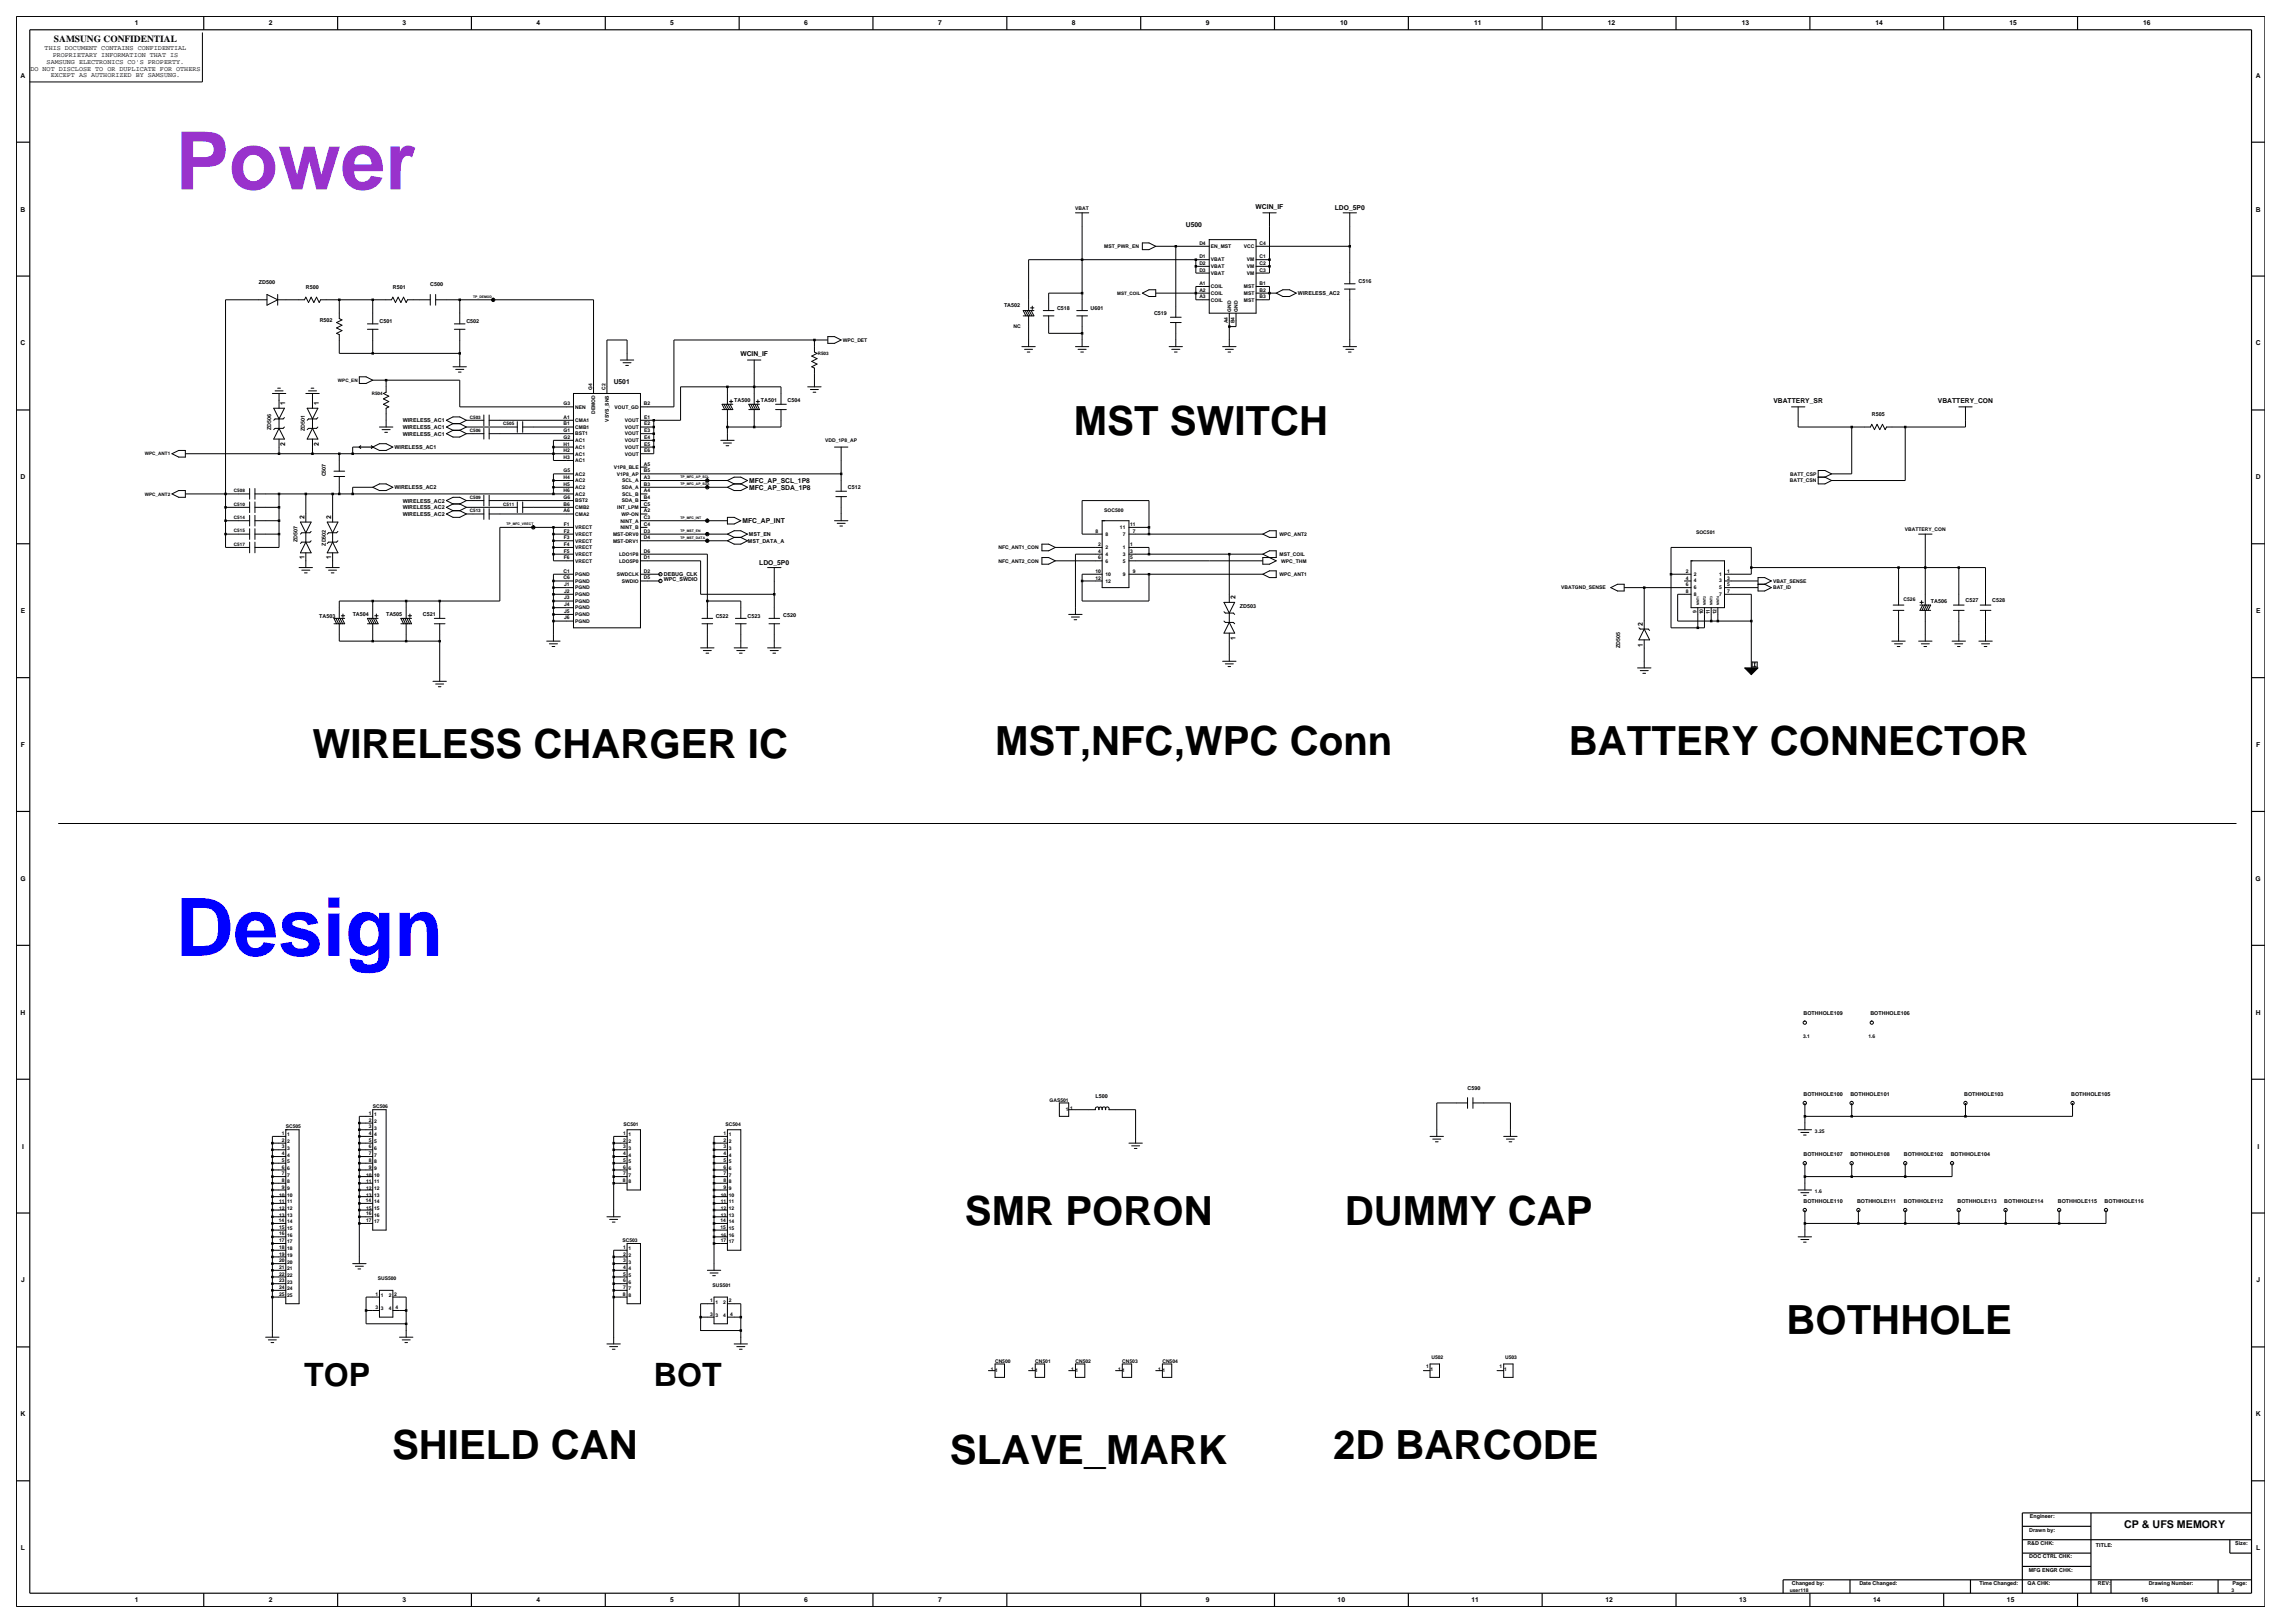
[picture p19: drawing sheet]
<svg xmlns="http://www.w3.org/2000/svg" width="420mm" height="297mm" viewBox="0 0 420 297" stroke-linecap="round" stroke-linejoin="round" font-family="sans-serif">
<defs><g id="words">
<text font-size="14.7" fill="#9932cc" x="32.1" y="34.7">Power</text>
<text font-size="14.7" fill="#00f" x="32.1" y="174.9">Design</text>
<g font-size="7.4">
<text x="196.5" y="79.7">MST SWITCH</text>
<text x="57.2" y="138.8">WIRELESS CHARGER IC</text>
<text x="182.1" y="138.1">MST,NFC,WPC Conn</text>
<text x="287.1" y="138.1">BATTERY CONNECTOR</text>
<text x="176.6" y="224.2">SMR PORON</text>
<text x="246.1" y="224.2">DUMMY CAP</text>
<text x="326.9" y="244.1">BOTHHOLE</text>
<text x="71.8" y="266.9">SHIELD CAN</text>
<text x="173.8" y="268">SLAVE_MARK</text>
<text x="244" y="267">2D BARCODE</text>
</g>
<g font-size="5.9">
<text x="55.7" y="253.6">TOP</text>
<text x="119.6" y="253.6">BOT</text>
</g>
<text font-size="2" x="388.7" y="279.6">CP &amp; UFS MEMORY</text>
<text font-size="1.7" x="9.9" y="7.7">SAMSUNG CONFIDENTIAL</text>
<g font-size="1.2">
<text x="24.7" y="4.7">1</text>
<text x="49.2" y="4.7">2</text>
<text x="73.7" y="4.7">3</text>
<text x="98.2" y="4.7">4</text>
<text x="122.7" y="4.7">5</text>
<text x="147.2" y="4.7">6</text>
<text x="171.7" y="4.7">7</text>
<text x="196.2" y="4.7">8</text>
<text x="220.7" y="4.7">9</text>
<text x="245.3" y="4.7">10</text>
<text x="269.8" y="4.7">11</text>
<text x="294.3" y="4.7">12</text>
<text x="318.7" y="4.7">13</text>
<text x="343.2" y="4.7">14</text>
<text x="367.7" y="4.7">15</text>
<text x="392.2" y="4.7">16</text>
<text x="8.2" y="9.2">THIS DOCUMENT CONTAINS CONFIDENTIAL</text>
<text x="8.5" y="11.7">SAMSUNG ELECTRONICS CO'S PROPERTY.</text>
<text x="9.6" y="10.5">PROPRIETARY INFORMATION THAT IS</text>
<text x="3.8" y="14.2">A</text>
<text x="5.6" y="12.9">DO NOT DISCLOSE TO OR DUPLICATE FOR OTHERS</text>
<text x="9.3" y="14.1">EXCEPT AS AUTHORIZED BY SAMSUNG.</text>
<text x="412.8" y="14.2">A</text>
<text x="3.8" y="38.7">B</text>
<text x="217" y="41.5">U500</text>
<text x="229.8" y="38.2">WCIN_IF</text>
<text x="244.3" y="38.5">LDO_5P0</text>
<text x="412.8" y="38.7">B</text>
<text x="3.8" y="63.2">C</text>
<text x="135.5" y="65.1">WCIN_IF</text>
<text x="412.8" y="63.2">C</text>
<text x="112.3" y="70.3">U501</text>
<text x="52.2" y="74.2" transform="rotate(-90 52.2 74.2)">1</text>
<text x="58.3" y="74.2" transform="rotate(-90 58.3 74.2)">1</text>
<text x="324.5" y="73.7">VBATTERY_SR</text>
<text x="354.7" y="73.7">VBATTERY_CON</text>
<text x="52.2" y="81.6" transform="rotate(-90 52.2 81.6)">2</text>
<text x="58.3" y="81.6" transform="rotate(-90 58.3 81.6)">2</text>
<text x="3.8" y="87.7">D</text>
<text x="137.1" y="89.6">MFC_AP_SDA_1P8</text>
<text x="137.1" y="88.4">MFC_AP_SCL_1P8</text>
<text x="412.8" y="87.7">D</text>
<text x="55.7" y="95" transform="rotate(-90 55.7 95)">2</text>
<text x="60.6" y="95" transform="rotate(-90 60.6 95)">2</text>
<text x="135.9" y="95.7">MFC_AP_INT</text>
<text x="55.7" y="102.4" transform="rotate(-90 55.7 102.4)">1</text>
<text x="60.6" y="102.4" transform="rotate(-90 60.6 102.4)">1</text>
<text x="138.9" y="103.4">LDO_5P0</text>
<text x="3.8" y="112.2">E</text>
<text x="226.1" y="109.7" transform="rotate(-90 226.1 109.7)">2</text>
<text x="412.9" y="112.2">E</text>
<text x="226.1" y="117.1" transform="rotate(-90 226.1 117.1)">1</text>
<text x="300.7" y="118.3" transform="rotate(-90 300.7 118.3)">1</text>
<text x="300.7" y="114.6" transform="rotate(-90 300.7 114.6)">2</text>
<text x="3.8" y="136.7">F</text>
<text x="412.9" y="136.7">F</text>
<text x="3.7" y="161.2">G</text>
<text x="412.8" y="161.2">G</text>
<text x="3.8" y="185.7">H</text>
<text x="412.8" y="185.7">H</text>
<text x="4" y="210.2">I</text>
<text x="413.1" y="210.2">I</text>
<text x="3.9" y="234.7">J</text>
<text x="412.9" y="234.7">J</text>
<text x="3.8" y="259.2">K</text>
<text x="412.8" y="259.2">K</text>
<text x="3.8" y="283.7">L</text>
<text x="412.9" y="283.7">L</text>
<text x="24.7" y="293.2">1</text>
<text x="49.2" y="293.2">2</text>
<text x="73.7" y="293.2">3</text>
<text x="98.2" y="293.2">4</text>
<text x="122.7" y="293.2">5</text>
<text x="147.2" y="293.2">6</text>
<text x="171.7" y="293.2">7</text>
<text x="220.7" y="293.2">9</text>
<text x="244.8" y="293.2">10</text>
<text x="269.3" y="293.2">11</text>
<text x="293.8" y="293.2">12</text>
<text x="318.3" y="293.2">13</text>
<text x="342.8" y="293.2">14</text>
<text x="367.3" y="293.2">15</text>
<text x="391.8" y="293.2">16</text>
</g>
<g font-size="1">
<text x="47.4" y="51.9">ZD500</text>
<text x="56" y="52.9">R500</text>
<text x="71.9" y="52.9">R501</text>
<text x="78.7" y="52.4">C500</text>
<text x="237.5" y="54">WIRELESS_AC2</text>
<text x="248.6" y="51.8">C516</text>
<text x="58.5" y="58.9">R502</text>
<text x="69.4" y="59.1">C501</text>
<text x="85.4" y="59.1">C502</text>
<text x="183.7" y="56.2">TA502</text>
<text x="193.4" y="56.7">C518</text>
<text x="199.6" y="56.7">U601</text>
<text x="211.2" y="57.6">C519</text>
<text x="73.7" y="77.3">WIRELESS_AC1</text>
<text x="134.4" y="73.5">TA500</text>
<text x="139.2" y="73.5">TA501</text>
<text x="144.1" y="73.5">C504</text>
<text x="342.5" y="76.2">R505</text>
<text x="49.6" y="78.7" transform="rotate(-90 49.6 78.7)">ZD506</text>
<text x="55.8" y="79" transform="rotate(-90 55.8 79)">ZD501</text>
<text x="72.2" y="82.2">WIRELESS_AC1</text>
<text x="73.7" y="78.5">WIRELESS_AC1</text>
<text x="73.7" y="79.7">WIRELESS_AC1</text>
<text x="59.6" y="87.2" transform="rotate(-90 59.6 87.2)">C507</text>
<text x="72.2" y="89.5">WIRELESS_AC2</text>
<text x="155.2" y="89.5">C512</text>
<text x="73.7" y="94.4">WIRELESS_AC2</text>
<text x="73.7" y="93.2">WIRELESS_AC2</text>
<text x="73.7" y="92">WIRELESS_AC2</text>
<text x="54.4" y="99.3" transform="rotate(-90 54.4 99.3)">ZD507</text>
<text x="59.6" y="99.9" transform="rotate(-90 59.6 99.9)">ZD502</text>
<text x="136.9" y="99.3">MST_DATA_A</text>
<text x="137.1" y="98.1">MST_EN</text>
<text x="121.5" y="106.4">WPC_SWDIO</text>
<text x="121.5" y="105.4">DEBUG_CLK</text>
<text x="58.4" y="113">TA503</text>
<text x="64.5" y="112.7">TA504</text>
<text x="70.7" y="112.7">TA505</text>
<text x="77.4" y="112.7">C521</text>
<text x="131" y="113">C522</text>
<text x="136.8" y="113">C523</text>
<text x="143.3" y="112.8">C520</text>
<text x="226.9" y="111.2">ZD503</text>
<text x="353.4" y="110.3">TA506</text>
<text x="359.7" y="110.1">C527</text>
<text x="364.6" y="110.1">C528</text>
<text x="296.5" y="118.6" transform="rotate(-90 296.5 118.6)">ZD505</text>
<text x="330.1" y="185.8">BOTHHOLE109</text>
<text x="342.3" y="185.8">BOTHHOLE106</text>
<text x="200.5" y="200.9">L500</text>
<text x="268.6" y="199.4">C590</text>
<text x="330.1" y="200.5">BOTHHOLE100</text>
<text x="338.6" y="200.5">BOTHHOLE101</text>
<text x="359.4" y="200.5">BOTHHOLE103</text>
<text x="379" y="200.5">BOTHHOLE105</text>
<text x="330.1" y="211.5">BOTHHOLE107</text>
<text x="338.6" y="211.5">BOTHHOLE108</text>
<text x="348.4" y="211.5">BOTHHOLE102</text>
<text x="357" y="211.5">BOTHHOLE104</text>
<text x="330.1" y="220.1">BOTHHOLE110</text>
<text x="339.8" y="220.1">BOTHHOLE111</text>
<text x="348.4" y="220.1">BOTHHOLE112</text>
<text x="358.2" y="220.1">BOTHHOLE113</text>
<text x="366.8" y="220.1">BOTHHOLE114</text>
<text x="376.6" y="220.1">BOTHHOLE115</text>
<text x="385.2" y="220.1">BOTHHOLE116</text>
<text x="371.4" y="280.2">Drawn by:</text>
<text x="371.5" y="277.8">Engineer:</text>
<text x="371" y="282.7">R&amp;D CHK:</text>
<text x="371.3" y="287.6">MFG ENGR CHK:</text>
<text x="371.4" y="285.2">DOC CTRL CHK:</text>
<text x="383.6" y="283">TITLE:</text>
<text x="409.1" y="282.7">Size:</text>
<text x="327.9" y="290.1">Changed by:</text>
<text x="340.3" y="290.1">Date Changed:</text>
<text x="362.2" y="290.1">Time Changed:</text>
<text x="371.1" y="290.1">QA CHK:</text>
<text x="383.9" y="290.1">REV:</text>
<text x="393.2" y="290.1">Drawing Number:</text>
<text x="408.6" y="290.1">Page:</text>
</g>
<g font-size=".9">
<text x="196.8" y="38.4">VBAT</text>
<text x="202.1" y="45.4">MST_PWR_EN</text>
<text x="219.5" y="44.8">D4</text>
<text x="219.5" y="47.2">D1</text>
<text x="221.6" y="45.4">EN_MST</text>
<text x="221.6" y="47.8">VBAT</text>
<text x="227.6" y="45.4">VCC</text>
<text x="228.2" y="47.8">VM</text>
<text x="230.5" y="47.2">C1</text>
<text x="230.5" y="44.8">C4</text>
<text x="219.5" y="48.5">D2</text>
<text x="219.5" y="49.7">D3</text>
<text x="219.5" y="52.1">A1</text>
<text x="219.5" y="53.4">A2</text>
<text x="221.6" y="49.1">VBAT</text>
<text x="221.6" y="50.3">VBAT</text>
<text x="221.6" y="52.8">COIL</text>
<text x="221.6" y="54">COIL</text>
<text x="227.6" y="54">MST</text>
<text x="227.6" y="52.8">MST</text>
<text x="228.2" y="49.1">VM</text>
<text x="228.2" y="50.3">VM</text>
<text x="230.5" y="53.4">B2</text>
<text x="230.5" y="48.5">C2</text>
<text x="230.5" y="49.7">C3</text>
<text x="230.5" y="52.1">B1</text>
<text x="219.5" y="54.6">A3</text>
<text x="221.6" y="55.2">COIL</text>
<text x="224.7" y="59.1" transform="rotate(-90 224.7 59.1)">A4</text>
<text x="225.3" y="57" transform="rotate(-90 225.3 57)">GND</text>
<text x="225.9" y="59.1" transform="rotate(-90 225.9 59.1)">B4</text>
<text x="226.5" y="57" transform="rotate(-90 226.5 57)">GND</text>
<text x="227.6" y="55.2">MST</text>
<text x="230.5" y="54.6">B3</text>
<text x="154.3" y="62.5">WPC_DET</text>
<text x="185.5" y="60.1">NC</text>
<text x="108.3" y="71.4" transform="rotate(-90 108.3 71.4)">G4</text>
<text x="110.8" y="71.4" transform="rotate(-90 110.8 71.4)">C2</text>
<text x="103.1" y="74.2">G3</text>
<text x="103.1" y="77.9">B1</text>
<text x="103.1" y="76.6">A1</text>
<text x="105.3" y="74.8">NEN</text>
<text x="105.3" y="77.2">CMA1</text>
<text x="108.9" y="75.7" transform="rotate(-90 108.9 75.7)">DEMOD</text>
<text x="111.4" y="77.2" transform="rotate(-90 111.4 77.2)">VSYS_SNS</text>
<text x="112.5" y="74.8">VOUT_GD</text>
<text x="114.3" y="77.2">VOUT</text>
<text x="117.8" y="74.2">B2</text>
<text x="117.9" y="76.6">E1</text>
<text x="117.9" y="77.9">E2</text>
<text x="103.1" y="79.1">G1</text>
<text x="103.1" y="80.3">G2</text>
<text x="103.1" y="81.5">H1</text>
<text x="103.1" y="82.8">H2</text>
<text x="103.1" y="84">H3</text>
<text x="105.3" y="82.1">AC1</text>
<text x="105.3" y="83.4">AC1</text>
<text x="105.3" y="79.7">BST1</text>
<text x="105.3" y="80.9">AC1</text>
<text x="105.3" y="78.5">CMB1</text>
<text x="114.3" y="79.7">VOUT</text>
<text x="114.3" y="80.9">VOUT</text>
<text x="114.3" y="82.1">VOUT</text>
<text x="114.3" y="83.4">VOUT</text>
<text x="114.3" y="78.5">VOUT</text>
<text x="117.9" y="79.1">E3</text>
<text x="117.9" y="80.3">E4</text>
<text x="117.9" y="81.5">E5</text>
<text x="117.9" y="82.8">E6</text>
<text x="151" y="80.9">VDD_1P8_AP</text>
<text x="103.1" y="86.4">G5</text>
<text x="103.1" y="87.6">H4</text>
<text x="103.1" y="88.9">H5</text>
<text x="105.3" y="84.6">AC1</text>
<text x="105.3" y="88.3">AC2</text>
<text x="105.3" y="89.5">AC2</text>
<text x="105.3" y="87">AC2</text>
<text x="112.3" y="85.8">V1P8_BLE</text>
<text x="112.9" y="87">V1P8_AP</text>
<text x="113.8" y="89.5">SDA_A</text>
<text x="113.9" y="88.3">SCL_A</text>
<text x="117.8" y="86.4">B5</text>
<text x="117.8" y="87.6">A3</text>
<text x="117.8" y="85.2">A5</text>
<text x="117.8" y="88.9">B3</text>
<text x="327.5" y="88.3">BATT_CSN</text>
<text x="327.6" y="87">BATT_CSP</text>
<text x="103.1" y="91.3">G6</text>
<text x="103.1" y="90.1">H6</text>
<text x="103.1" y="92.5">B6</text>
<text x="103.1" y="93.8">A6</text>
<text x="105.3" y="90.7">AC2</text>
<text x="105.3" y="91.9">BST2</text>
<text x="105.3" y="93.2">CMB2</text>
<text x="105.3" y="94.4">CMA2</text>
<text x="113" y="93.2">INT_LPM</text>
<text x="113.6" y="95.6">NlNT_A</text>
<text x="113.7" y="94.4">WP-ON</text>
<text x="113.8" y="91.9">SDA_B</text>
<text x="113.9" y="90.7">SCL_B</text>
<text x="117.8" y="95">C3</text>
<text x="117.8" y="92.5">C5</text>
<text x="117.8" y="90.1">A4</text>
<text x="117.8" y="91.3">B4</text>
<text x="117.8" y="93.8">A2</text>
<text x="202.1" y="93.7">SOC500</text>
<text x="103.2" y="101.1">F5</text>
<text x="103.2" y="96.2">F1</text>
<text x="103.2" y="97.4">F2</text>
<text x="103.2" y="98.7">F3</text>
<text x="103.2" y="99.9">F4</text>
<text x="105.3" y="101.7">VRECT</text>
<text x="105.3" y="96.8">VRECT</text>
<text x="105.3" y="98.1">VRECT</text>
<text x="105.3" y="99.3">VRECT</text>
<text x="105.3" y="100.5">VRECT</text>
<text x="112.2" y="98.1">MST-DRV0</text>
<text x="112.2" y="99.3">MST-DRV1</text>
<text x="113.3" y="101.7">LDO1P8</text>
<text x="113.6" y="96.8">NlNT_B</text>
<text x="117.8" y="97.4">D3</text>
<text x="117.8" y="98.7">D4</text>
<text x="117.8" y="101.1">D6</text>
<text x="117.8" y="96.2">C4</text>
<text x="182.7" y="100.5">NFC_ANT1_CON</text>
<text x="200.5" y="97.5">8</text>
<text x="201" y="99.9">2</text>
<text x="201" y="101.2">4</text>
<text x="202.3" y="98">8</text>
<text x="202.3" y="100.5">2</text>
<text x="202.3" y="101.7">4</text>
<text x="205" y="96.8">11</text>
<text x="205.5" y="98">7</text>
<text x="205.5" y="100.5">1</text>
<text x="205.5" y="101.7">3</text>
<text x="206.8" y="96.3">11</text>
<text x="206.8" y="99.9">1</text>
<text x="206.8" y="101.2">3</text>
<text x="207.3" y="97.5">7</text>
<text x="234.2" y="101.7">MST_COIL</text>
<text x="234.2" y="98.1">WPC_ANT2</text>
<text x="310.4" y="97.7">SOC501</text>
<text x="348.6" y="97.1">VBATTERY_CON</text>
<text x="103.1" y="104.8">C1</text>
<text x="103.1" y="106">C6</text>
<text x="103.2" y="102.4">F6</text>
<text x="103.2" y="107.2">J1</text>
<text x="105.3" y="107.9">PGND</text>
<text x="105.3" y="103">VRECT</text>
<text x="105.3" y="105.4">PGND</text>
<text x="105.3" y="106.6">PGND</text>
<text x="112.9" y="105.4">SWDCLK</text>
<text x="113.3" y="103">LDO5P0</text>
<text x="113.8" y="106.6">SWDIO</text>
<text x="117.8" y="102.4">D1</text>
<text x="117.8" y="104.8">D2</text>
<text x="117.8" y="106">D5</text>
<text x="182.7" y="103">NFC_ANT2_CON</text>
<text x="200.5" y="104.8">10</text>
<text x="200.5" y="106.1">12</text>
<text x="201" y="102.4">6</text>
<text x="202.3" y="102.9">6</text>
<text x="202.3" y="105.4">10</text>
<text x="202.3" y="106.6">12</text>
<text x="205.5" y="105.4">9</text>
<text x="205.5" y="102.9">5</text>
<text x="206.8" y="102.4">5</text>
<text x="207.3" y="104.8">9</text>
<text x="234.2" y="105.4">WPC_ANT1</text>
<text x="234.5" y="103">WPC_THM</text>
<text x="285.7" y="107.9">VBATGND_SENSE</text>
<text x="308.5" y="104.8">2</text>
<text x="308.5" y="106.1">4</text>
<text x="308.5" y="107.3">6</text>
<text x="310" y="105.3">2</text>
<text x="310" y="106.5">4</text>
<text x="310" y="107.8">6</text>
<text x="314.6" y="106.5">3</text>
<text x="314.6" y="107.8">5</text>
<text x="314.6" y="105.3">1</text>
<text x="316.1" y="106.1">3</text>
<text x="316.1" y="107.3">5</text>
<text x="316.1" y="104.8">1</text>
<text x="324.5" y="106.6">VBAT_SENSE</text>
<text x="324.5" y="107.9">BAT_ID</text>
<text x="103.2" y="109.7">J3</text>
<text x="103.2" y="110.9">J4</text>
<text x="103.2" y="112.1">J5</text>
<text x="103.2" y="113.4">J6</text>
<text x="103.2" y="108.5">J2</text>
<text x="105.3" y="110.3">PGND</text>
<text x="105.3" y="111.5">PGND</text>
<text x="105.3" y="112.8">PGND</text>
<text x="105.3" y="114">PGND</text>
<text x="105.3" y="109.1">PGND</text>
<text x="308.5" y="108.5">8</text>
<text x="310" y="109">8</text>
<text x="310.5" y="112.2" transform="rotate(-90 310.5 112.2)">9</text>
<text x="311.7" y="112.4" transform="rotate(-90 311.7 112.4)">10</text>
<text x="312.9" y="112.4" transform="rotate(-90 312.9 112.4)">11</text>
<text x="314.1" y="112.4" transform="rotate(-90 314.1 112.4)">12</text>
<text x="314.6" y="109">7</text>
<text x="316.1" y="108.5">7</text>
<text x="348.4" y="110">C526</text>
<text x="330" y="189.9">3.1</text>
<text x="341.9" y="189.9">1.6</text>
<text x="68.2" y="202.8">SC506</text>
<text x="192.1" y="201.6">GAS501</text>
<text x="195.1" y="203.4">1</text>
<text x="195.8" y="203.1">1</text>
<text x="51.6" y="208.9">2</text>
<text x="51.6" y="207.7">1</text>
<text x="52.3" y="206.5">SC505</text>
<text x="52.5" y="209.2">2</text>
<text x="52.5" y="207.9">1</text>
<text x="67.5" y="206.5">3</text>
<text x="67.5" y="207.7">4</text>
<text x="67.5" y="208.9">5</text>
<text x="67.5" y="205.3">2</text>
<text x="67.5" y="204">1</text>
<text x="68.5" y="206.7">3</text>
<text x="68.5" y="207.9">4</text>
<text x="68.5" y="209.2">5</text>
<text x="68.5" y="205.5">2</text>
<text x="68.5" y="204.3">1</text>
<text x="114" y="207.7">1</text>
<text x="114" y="208.9">2</text>
<text x="114.1" y="206.1">SC501</text>
<text x="115" y="207.9">1</text>
<text x="115" y="209.2">2</text>
<text x="132.4" y="208.9">2</text>
<text x="132.4" y="207.7">1</text>
<text x="132.8" y="206.1">SC504</text>
<text x="133.4" y="209.2">2</text>
<text x="133.4" y="207.9">1</text>
<text x="332.1" y="207.3">3.25</text>
<text x="51.6" y="211.4">4</text>
<text x="51.6" y="212.6">5</text>
<text x="51.6" y="213.8">6</text>
<text x="51.6" y="215.1">7</text>
<text x="51.6" y="210.1">3</text>
<text x="52.5" y="211.6">4</text>
<text x="52.5" y="212.8">5</text>
<text x="52.5" y="214.1">6</text>
<text x="52.5" y="215.3">7</text>
<text x="52.5" y="210.4">3</text>
<text x="67" y="215.3">10</text>
<text x="67.5" y="210.1">6</text>
<text x="67.5" y="211.4">7</text>
<text x="67.5" y="212.6">8</text>
<text x="67.5" y="213.8">9</text>
<text x="68.5" y="210.4">6</text>
<text x="68.5" y="211.6">7</text>
<text x="68.5" y="212.8">8</text>
<text x="68.5" y="214.1">9</text>
<text x="68.5" y="215.3">10</text>
<text x="114" y="215.1">7</text>
<text x="114" y="210.1">3</text>
<text x="114" y="211.4">4</text>
<text x="114" y="212.6">5</text>
<text x="114" y="213.8">6</text>
<text x="115" y="215.3">7</text>
<text x="115" y="210.4">3</text>
<text x="115" y="211.6">4</text>
<text x="115" y="212.8">5</text>
<text x="115" y="214.1">6</text>
<text x="132.4" y="213.8">6</text>
<text x="132.4" y="215.1">7</text>
<text x="132.4" y="210.1">3</text>
<text x="132.4" y="211.4">4</text>
<text x="132.4" y="212.6">5</text>
<text x="133.4" y="215.3">7</text>
<text x="133.4" y="210.4">3</text>
<text x="133.4" y="211.6">4</text>
<text x="133.4" y="212.8">5</text>
<text x="133.4" y="214.1">6</text>
<text x="51.1" y="220.2">11</text>
<text x="51.1" y="221.4">12</text>
<text x="51.1" y="219">10</text>
<text x="51.6" y="216.3">8</text>
<text x="51.6" y="217.5">9</text>
<text x="52.5" y="216.5">8</text>
<text x="52.5" y="217.8">9</text>
<text x="52.5" y="220.2">11</text>
<text x="52.5" y="221.4">12</text>
<text x="52.5" y="219">10</text>
<text x="66.9" y="220">14</text>
<text x="67" y="217.8">12</text>
<text x="67" y="219">13</text>
<text x="67" y="221.4">15</text>
<text x="67" y="216.5">11</text>
<text x="68.5" y="217.8">12</text>
<text x="68.5" y="219">13</text>
<text x="68.5" y="220.2">14</text>
<text x="68.5" y="221.4">15</text>
<text x="68.5" y="216.5">11</text>
<text x="114" y="216.3">8</text>
<text x="115" y="216.5">8</text>
<text x="131.9" y="219">10</text>
<text x="131.9" y="220.2">11</text>
<text x="131.9" y="221.4">12</text>
<text x="132.4" y="216.3">8</text>
<text x="132.4" y="217.5">9</text>
<text x="133.4" y="216.5">8</text>
<text x="133.4" y="217.8">9</text>
<text x="133.4" y="219">10</text>
<text x="133.4" y="220.2">11</text>
<text x="133.4" y="221.4">12</text>
<text x="332.1" y="218.4">1.6</text>
<text x="51" y="223.6">14</text>
<text x="51.1" y="222.7">13</text>
<text x="51.1" y="224.9">15</text>
<text x="51.1" y="226.1">16</text>
<text x="51.1" y="227.3">17</text>
<text x="52.5" y="222.7">13</text>
<text x="52.5" y="223.9">14</text>
<text x="52.5" y="225.1">15</text>
<text x="52.5" y="226.3">16</text>
<text x="52.5" y="227.5">17</text>
<text x="67" y="222.4">16</text>
<text x="67" y="223.6">17</text>
<text x="68.5" y="222.7">16</text>
<text x="68.5" y="223.9">17</text>
<text x="113.9" y="227.3">SC503</text>
<text x="131.9" y="224.9">15</text>
<text x="131.9" y="223.6">14</text>
<text x="131.9" y="226.3">16</text>
<text x="131.9" y="227.3">17</text>
<text x="131.9" y="222.7">13</text>
<text x="133.4" y="225.1">15</text>
<text x="133.4" y="226.3">16</text>
<text x="133.4" y="227.5">17</text>
<text x="133.4" y="222.7">13</text>
<text x="133.4" y="223.9">14</text>
<text x="51.1" y="231">20</text>
<text x="51.1" y="232.2">21</text>
<text x="51.1" y="233.4">22</text>
<text x="51.1" y="228.5">18</text>
<text x="51.1" y="229.7">19</text>
<text x="52.5" y="231.2">20</text>
<text x="52.5" y="232.4">21</text>
<text x="52.5" y="233.7">22</text>
<text x="52.5" y="228.8">18</text>
<text x="52.5" y="230">19</text>
<text x="114" y="228.5">1</text>
<text x="114" y="229.7">2</text>
<text x="114" y="231">3</text>
<text x="114" y="232.2">4</text>
<text x="114" y="233.4">5</text>
<text x="115" y="228.8">1</text>
<text x="115" y="230">2</text>
<text x="115" y="231.2">3</text>
<text x="115" y="232.4">4</text>
<text x="115" y="233.7">5</text>
<text x="51.1" y="234.7">23</text>
<text x="51.1" y="235.9">24</text>
<text x="51.1" y="237.1">25</text>
<text x="52.5" y="234.9">23</text>
<text x="52.5" y="236.1">24</text>
<text x="52.5" y="237.3">25</text>
<text x="68.7" y="239.6">3</text>
<text x="68.7" y="237.1">1</text>
<text x="69.1" y="234.3">SUS500</text>
<text x="69.7" y="239.8">3</text>
<text x="69.7" y="237.3">1</text>
<text x="71.1" y="237.3">2</text>
<text x="71.1" y="239.8">4</text>
<text x="72.1" y="237.1">2</text>
<text x="72.4" y="239.6">4</text>
<text x="114" y="237.1">8</text>
<text x="114" y="235.9">7</text>
<text x="114" y="234.7">6</text>
<text x="115" y="236.1">7</text>
<text x="115" y="237.3">8</text>
<text x="115" y="234.9">6</text>
<text x="129.9" y="238.3">1</text>
<text x="130.4" y="235.5">SUS501</text>
<text x="130.9" y="238.6">1</text>
<text x="132.4" y="238.6">2</text>
<text x="133.4" y="238.3">2</text>
<text x="129.9" y="240.8">3</text>
<text x="130.9" y="241">3</text>
<text x="132.4" y="241">4</text>
<text x="133.6" y="240.8">4</text>
<text x="181.3" y="250.8">1</text>
<text x="182.1" y="249.3">CN500</text>
<text x="182.1" y="251.1">1</text>
<text x="188.7" y="250.8">1</text>
<text x="189.5" y="249.3">CN501</text>
<text x="189.5" y="251.1">1</text>
<text x="196.1" y="250.8">1</text>
<text x="196.8" y="249.3">CN502</text>
<text x="196.8" y="251.1">1</text>
<text x="204.6" y="250.8">1</text>
<text x="205.4" y="251.1">1</text>
<text x="205.4" y="249.3">CN503</text>
<text x="212" y="250.8">1</text>
<text x="212.7" y="251.1">1</text>
<text x="212.7" y="249.3">CN504</text>
<text x="261" y="250.2">1</text>
<text x="261.8" y="250.9">1</text>
<text x="262" y="248.7">U502</text>
<text x="274.4" y="250.2">1</text>
<text x="275.3" y="250.9">1</text>
<text x="275.4" y="248.7">U503</text>
<text x="327.5" y="291.2">user118</text>
<text x="408.4" y="291.2">3</text>
</g>
<g font-size=".8">
<text x="204.5" y="53.9">MST_COIL</text>
<text x="149.6" y="65">R503</text>
<text x="61.8" y="69.9">WPC_EN</text>
<text x="68" y="72.3">R504</text>
<text x="86" y="76.6">C503</text>
<text x="92.1" y="77.8">C505</text>
<text x="26.5" y="83.3">WPC_ANT1</text>
<text x="86" y="79">C506</text>
<text x="26.5" y="90.7">WPC_ANT2</text>
<text x="42.8" y="92.5">C510</text>
<text x="42.8" y="90.1">C508</text>
<text x="42.8" y="95">C514</text>
<text x="86" y="93.7">C513</text>
<text x="86" y="91.3">C509</text>
<text x="92.1" y="92.5">C511</text>
<text x="42.8" y="97.4">C515</text>
<text x="42.8" y="99.9">C517</text>
</g>
<g font-size=".6">
<text x="86.6" y="54.5">TP_DEMOD</text>
<text x="124.5" y="88.8">TP_MFC_AP_SDA</text>
<text x="124.5" y="87.5">TP_MFC_AP_SCL</text>
<text x="124.5" y="94.9">TP_MFC_INT</text>
<text x="92.7" y="96.1">TP_MFC_VRECT</text>
<text x="124.5" y="98.6">TP_MST_DATA</text>
<text x="124.5" y="97.3">TP_MST_EN</text>
<text x="311" y="110.7" transform="rotate(-90 311 110.7)">MNT1</text>
<text x="312.2" y="110.7" transform="rotate(-90 312.2 110.7)">MNT2</text>
<text x="313.4" y="110.7" transform="rotate(-90 313.4 110.7)">MNT3</text>
<text x="314.6" y="110.7" transform="rotate(-90 314.6 110.7)">MNT4</text>
</g>
</g></defs>
<!-- layer: MFD Layer /idea/tmp/Extended-Print.dohem.park.sheet5.1.mfd -->
<g fill="none" stroke="#000" stroke-width=".18">
<path d="M37 5.9v9.1h-31.5M196.8 38.9h2.4M198 38.9v17.9M231.1 38.9h2.5M232.3 38.9v11.1h-2.4M245.8 38.9h2.4M247 38.9v13M48.9 54.9h-7.6v45.3h4.4M48.9 53.9l1.9 1-1.9 .9zM50.8 54.9h4.9l.3-.5 .5 1 .4-1 .5 1 .5-1 .5 1 .3-.5h12.9l.3-.5 .5 1 .5-1 .5 1 .5-1 .4 1 .3-.5h4.1M50.8 53.9v1.9M62.1 54.9v3.4l.5 .2-1 .5 1 .5-1 .5 1 .5-1 .5 .5 .2v3.5h22"/>
<path d="M67.2 59.3h2M68.2 54.9v4.4M78.7 53.9v1.9M79.7 54.9h28.9v17.1M79.7 53.9v1.9M83.1 59.3h2M84.1 54.9v4.4M187.6 56.8l.5 1M188 56.8l.5 1M188.2 57.8v5.6M188.3 56.8l.5 1M188.6 56.3h.6"/>
<path d="M188.7 56.8l.5 1h-1.9M188.9 56v.6M189.2 56.8h-1.9l.4 1M190.9 57.8h2M190.9 56.8h2M191.9 57.8v3.2h6.1M197 57.8h2M197 56.8h2M198 57.8v5.6M198 53.6h-6.1v3.2M209.1 53.6l1.2-.6h1.2v1.3h-1.2zM209.1 44.4h1.2l1.2 .7-1.2 .6h-1.2z"/>
<path d="M211.5 53.6h9.8M211.5 45.1h9.8M214.2 59h2M214.2 58h2M215.2 45.1v12.9M215.2 59v4.4M218.8 48.7h2.5M218.8 47.5v2.5h2.5M221.3 52.4h-2.5v2.5h2.5M221.3 47.5h-33.1v9.3M221.3 43.9h8.6v13.4h-8.6zM225 57.3v6.1"/>
<path d="M226.2 57.3v2.5h-1.2M229.9 52.4h2.4v2.5h-2.4M229.9 53.6h3.7M229.9 45.1h17.1M229.9 47.5h2.4M229.9 48.7h2.4M233.6 53.6l1.2-.6h1.2l1.2 .6-1.2 .7h-1.2zM246 52.9h2M246 51.9h2M247 52.9v10.5M49.8 72h2.5M50.1 74.7h2l-1 2z"/>
<path d="M50.3 71.5h1.5M50.8 71h.5M51.1 78.4l1 1.9h-2zM51.1 72v2.7M51.1 76.7v1.7M52.1 78.1l-.3 .3h-1.5l-.2 .2M52.1 76.4l-.3 .3h-1.5l-.2 .2M56 72h2.4M56.2 74.7h2l-1 2zM56.5 71.5h1.4M56.9 71h.5M57.2 72v2.7"/>
<path d="M57.2 76.7v1.7M57.2 78.4l1 1.9h-2zM58.2 78.1l-.3 .3h-1.4l-.3 .2M58.2 76.4l-.3 .3h-1.4l-.3 .2M65.8 69h1.2l1.2 .6-1.2 .6h-1.2zM67.2 60.3h2M68.2 60.3v4.4M68.2 69.6h15.9v4.9h20.9M69.4 78.1h2.5M69.9 78.6h1.5M70.4 79.1h.5M70.7 69.6v2.2l-.5 .2 1 .5-1 .5 1 .5-1 .5 1 .5-.5 .2v3.4"/>
<path d="M82.9 77.5h1.2M82.9 78.7l-1.2 .7 1.2 .6h1.2l1.3-.6M82.9 78.7h1.2M82.9 67.1h2.5M82.9 77.5l-1.2 .6 1.2 .6M83.1 60.3h2M83.4 67.6h1.5M83.9 68.1h.5M84.1 60.3v6.8M84.1 78.7l1.3 .7M84.1 77.5l1.3 .6M85.4 76.9l-1.3 .6"/>
<path d="M85.4 76.9l-1.3-.6h-1.2l-1.2 .6 1.2 .6M85.4 76.9h3.1M85.4 79.4h3.1M85.4 78.1h9.3M85.4 78.1l-1.3 .6M88.5 75.9v2M88.5 78.4v1.9M89.5 76.9h15.5M89.5 75.9v2M89.5 78.4v1.9M89.5 79.4h15.5M94.7 77.2v1.9"/>
<path d="M95.7 78.1h9.3M95.7 77.2v1.9M105 72h12.2v42.9h-12.2zM113.5 65.9h2.5M114 66.4h1.5M114.5 66.9h.5M114.8 65.9v-3.7h-3.7v9.8M117.2 79.4h2.4M117.2 78.1h2.4M119.6 76.9v6.1h-2.4M132.5 74l.5 .9M132.9 74l.5 .9"/>
<path d="M133.1 70.8v3.2M133.1 74.9v5.7M133.2 74l.5 .9M133.5 73.5h.6M133.6 74l.5 .9h-1.9M133.8 73.2v.6M134.1 74h-1.9l.4 .9M136.8 65.9h2.4M137.4 74l.5 .9M137.8 74l.5 .9M138 65.9v8.1M138 74.9v3.2"/>
<path d="M138.1 74l.5 .9M138.4 73.5h.6M138.5 74l.5 .9h-2M138.7 73.2v.6M139 74h-2l.5 .9M141.9 74.9h2M141.9 74h2M142.9 74v-3.2h-18.4v6.1h-7.3M142.9 74.9v3.2h-9.8M147.8 70.8h2.5M148.3 71.3h1.5M148.8 71.8h.5"/>
<path d="M149 62.2v2.2l.5 .3-.9 .5 .9 .4-.9 .5 .9 .5-.9 .5 .4 .3v3.4M151.5 62.2h-28.2v12.3h-6.1M151.5 61.6h1.2l1.2 .6-1.2 .6h-1.2zM187 63.4h2.5M187.5 63.9h1.5M188 64.4h.5M196.8 63.4h2.4M197.3 63.9h1.5M197.8 64.4h.5M214 63.4h2.4M214.4 63.9h1.5M214.9 64.4h.5"/>
<path d="M223.7 63.4h2.5M224.2 63.9h1.5M224.7 64.4h.5M245.8 63.4h2.4M246.3 63.9h1.5M246.8 64.4h.5M327.9 74.5h2.4M329.1 74.5v3.6h13.2l.2-.5 .5 1 .5-1 .5 1 .5-1 .5 1 .2-.5h14.5v-3.6M338.9 78.1v8.6h-3.7M348.7 78.1v9.8h-13.5M358.5 74.5h2.4M31.5 90.4l1.2-.6h1.2v1.2h-1.2z"/>
<path d="M31.5 83l1.2-.6h1.2v1.2h-1.2zM33.9 83h71.1M33.9 90.4h11.8M41.3 97.7h4.4M41.3 92.8h4.4M41.3 95.3h4.4M45.7 89.4v2M45.7 91.8v2M45.7 94.3v2M45.7 96.7v2M45.7 99.2v2M46.7 97.7h4.4"/>
<path d="M46.7 90.4h58.3M46.7 92.8h4.4M46.7 95.3h4.4M46.7 89.4v2M46.7 91.8v2M46.7 94.3v2M46.7 96.7v2M46.7 99.2v2M51.1 80.3v2.7M51.1 90.4v9.8h-4.4M55 95.5h1.9l-.9 2zM56 90.4v5.1"/>
<path d="M56 97.5v1.7M56 99.2l.9 2h-1.9zM56.9 97.2l-.2 .3h-1.5l-.2 .2M56.9 99l-.2 .2h-1.5l-.2 .2M57.2 80.3v2.7M59.9 95.5h1.9l-.9 2zM60.9 99.2l.9 2h-1.9zM60.9 90.4v5.1M60.9 97.5v1.7M61.1 87.2h2M61.1 86.2h2M61.8 97.2l-.2 .3h-1.5l-.2 .2"/>
<path d="M61.8 99l-.2 .2h-1.5l-.2 .2M62.1 83v3.2M62.1 87.2v3.2M65.8 81.8h-1.3v1.2M68.2 89.2l1.2-.7h1.3l1.2 .7-1.2 .6h-1.3zM68.2 89.2h-3.7v1.2M68.2 81.8l1.2-.6h1.3l1.2 .6-1.2 .6h-1.3zM82.9 93.5h1.2M82.9 92.2l-1.2 .6 1.2 .7M82.9 92.2h1.2M82.9 93.5l-1.2 .6 1.2 .6h1.2l1.3-.6M84.1 92.2l1.3 .6"/>
<path d="M84.1 93.5l1.3 .6M85.4 94.1h3.1M85.4 91.6h3.1M85.4 92.8h9.3M85.4 92.8l-1.3 .7M85.4 91.6l-1.3 .6M85.4 91.6l-1.3-.6h-1.2l-1.2 .6 1.2 .6M88.5 90.6v2M88.5 93.1v1.9M89.5 90.6v2M89.5 93.1v1.9M89.5 94.1h15.5"/>
<path d="M89.5 91.6h15.5M94.7 91.8v2M95.7 92.8h9.3M95.7 91.8v2M101.3 97.7h3.7M101.3 81.8h3.7M101.3 87.9h3.7M101.3 89.2h3.7M101.3 96.5v6.1h3.7M101.3 99h3.7M105 80.6h-3.7v3.7h3.7M105 86.7h-3.7v3.7"/>
<path d="M105 96.5h-13.5v13.5h-29.4v3.2M117.2 97.7h15.9M117.2 81.8h2.4M117.2 94.1h1.2M117.2 80.6h2.4M117.2 86.7h36.7M117.2 87.9h15.9M117.2 89.2h15.9M117.2 90.4h1.2M117.2 91.6h1.2M117.2 92.8h1.2M117.2 99h15.9"/>
<path d="M117.2 95.3h15.9M117.2 96.5h1.2M117.2 85.5h1.2M131.9 80.6h2.5M132.4 81.1h1.5M132.9 81.6h.5M133.1 94.7h1.3l1.2 .6-1.2 .6h-1.3zM133.1 87.9l1.3 .6M133.1 87.9l1.3-.6h1.2l1.2 .6-1.2 .6M133.1 97.7l1.3-.6h1.2l1.2 .6-1.2 .6M133.1 97.7l1.3 .6M134.4 88.5h1.2"/>
<path d="M134.4 88.5l-1.3 .7M134.4 98.3h1.2M134.4 98.3l-1.3 .7M135.6 88.5l1.2 .7-1.2 .6h-1.2l-1.3-.6M135.6 98.3l1.2 .7-1.2 .6h-1.2l-1.3-.6M152.7 81.8h2.5M152.7 95.3h2.5M153 90.9h1.9M153 89.9h1.9M153.2 95.8h1.5M153.7 96.3h.5M153.9 81.8v8.1"/>
<path d="M153.9 90.9v4.4M190.7 99.6h1.2l1.2 .6-1.2 .6h-1.2zM201.7 97.7h-3.7v-6.1h12.3v6.1M201.7 95.3h4.9v12.2h-4.9zM206.6 97.7h24.5M206.6 96.5h3.7M231.1 97.7l1.2-.6h1.3v1.2h-1.3zM332.7 87.3h1.3M334 87.3l1.2 .6M335.2 86.7l-1.2-.6h-1.3v2.4h1.3l1.2-.6M335.2 86.7l-1.2 .6M351.1 97.7h2.5"/>
<path d="M352.3 97.7v13M54.7 103.9h2.5M55.2 104.3h1.5M55.7 104.8h.5M56 101.2v2.7M59.6 103.9h2.5M60.1 104.3h1.5M60.6 104.8h.5M60.9 101.2v2.7M61.5 113.2l.5 .9M61.8 113.2l.5 .9M62.1 114.1v3.2h18.4"/>
<path d="M62.2 113.2l.5 .9M62.5 112.7h.6M62.6 113.2l.5 .9h-2M62.8 112.4v.6M63.1 113.2h-2l.5 .9M67.6 113.2l.5 .9M68 113.2l.5 .9M68.2 110v3.2M68.2 114.1v3.2M68.3 113.2l.5 .9M68.6 112.7h.6M68.7 113.2l.5 .9h-2"/>
<path d="M68.9 112.4v.6M69.2 113.2h-2l.5 .9M73.7 113.2l.5 .9M74.1 113.2l.5 .9M74.3 110v3.2M74.3 114.1v3.2M74.5 113.2l.4 .9M74.7 112.7h.6M74.8 113.2l.5 .9h-1.9M75 112.4v.6M75.3 113.2h-1.9l.5 .9M79.5 114.1h1.9"/>
<path d="M79.5 113.2h1.9M80.5 110v3.2M80.5 114.1v10.6M100 117.3h2.5M100.5 117.8h1.5M101 118.3h.5M101.3 101.4h3.7M101.3 106.3h3.7M101.3 107.5h3.7M101.3 108.7h3.7M101.3 110h3.7M101.3 111.2h3.7"/>
<path d="M101.3 112.4h3.7M101.3 113.6h3.7M101.3 100.2h3.7M105 105.1h-3.7v12.2M117.2 101.4h12.3v11.8M117.2 102.6h11v6.1h13.5M117.2 105.1h3.7M117.2 106.3h3.7M128.2 118.6h2.5M128.5 114.1h1.9M128.5 113.2h1.9M128.7 119h1.5"/>
<path d="M129.2 119.5h.5M129.5 110h6.1v3.2M129.5 114.1v4.5M134.4 118.6h2.4M134.6 114.1h2M134.6 113.2h2M134.8 119h1.5M135.3 119.5h.5M135.6 114.1v4.5M140.5 118.6h2.4M140.5 103.9h2.4M140.7 114.1h2"/>
<path d="M140.7 113.2h2M141 119h1.4M141.4 119.5h.5M141.7 103.9v9.3M141.7 114.1v4.5M190.7 102h1.2l1.2 .6-1.2 .6h-1.2zM193.1 102.6h8.6M193.1 100.2h8.6M195.6 112.4h2.4M196.1 112.9h1.4M196.6 113.4h.4M198 106.3h3.7"/>
<path d="M201.7 105.1h-3.7v4.9h12.3v-4.9M201.7 101.4h-4.9v11M206.6 101.4h24.5M206.6 102.6h24.5M206.6 105.1h24.5M206.6 100.2h3.7v1.2M224 110.2h2l-1 2zM224 111.9l.2 .3h1.5l.3 .2M224 113.6l.2 .3h1.5l.3 .2M225 101.4v8.8M225 112.2v1.7M225 115.9v5.1"/>
<path d="M225 113.9l1 2h-2zM231.1 105.1l1.2-.6h1.3v1.2h-1.3zM231.1 101.4l1.2-.6h1.3v1.2h-2.5v1.2h1.2l1.3-.6zM294.8 107.5l1.2-.6h1.2v1.2h-1.2zM297.2 107.5h12.3M299.9 114.9l.3 .2h1.4l.3 .3M300.9 107.5v7.6M300.9 117.1v5.1M300.9 115.1l1 2h-2zM305.8 105.1h3.7M308.3 106.3h1.2M309.5 102.6h6.1v8.6h-6.1z"/>
<path d="M309.5 108.7h-2.5v4.9h13.5M310.7 111.2v3.7M313.2 111.2v2.4M314.4 111.2v2.4M315.6 105.1h4.9v-4.9h-14.7v14.7h6.1v-3.7M315.6 106.3h6.1M315.6 107.5h6.1M315.6 108.7h4.9v13.5M320.5 103.9h42.9v6.8M321.7 105.7h1.3l1.2 .6-1.2 .6 1.2 .6-1.2 .6h-1.3zM321.7 106.9h1.3M346.2 117.3h2.5"/>
<path d="M346.5 110.7h1.9M346.5 111.7h1.9M346.7 117.8h1.5M347.2 118.3h.5M347.5 103.9v6.8M347.5 111.7v5.6M351.1 117.3h2.5M351.4 110.7h1.9l-.5 1M351.4 110.2h.6M351.6 117.8h1.5M351.7 109.9v.6M351.9 110.7l-.5 1h1.9"/>
<path d="M352.1 118.3h.5M352.2 110.7l-.5 1M352.3 111.7v5.6M352.6 110.7l-.5 1M353 110.7l-.5 1M357.2 117.3h2.5M357.5 110.7h1.9M357.5 111.7h1.9M357.7 117.8h1.5M358.2 118.3h.5M358.5 103.9v6.8M358.5 111.7v5.6"/>
<path d="M362.1 117.3h2.5M362.4 110.7h1.9M362.4 111.7h1.9M362.6 117.8h1.5M363.1 118.3h.5M363.4 111.7v5.6M79.2 124.7h2.5M79.7 125.2h1.5M80.2 125.7h.5M223.7 121h2.5M224.2 121.5h1.5M224.7 122h.5"/>
<path d="M299.7 122.2h2.4M300.2 122.7h1.4M300.7 123.2h.4M320.7 121.1h.9v1h-.9zM321 121.3h.3M321 121.9h.3M321.1 121.3v.6M10.7 150.7h398.6M49.8 209.2h2.5M49.8 210.4h2.5M49.8 211.6h2.5M49.8 212.8h2.5"/>
<path d="M49.8 214.1h2.5M49.8 215.3h2.5M49.8 216.5h2.5M49.8 217.8h2.5M49.8 219h2.5M52.3 206.7h2.4v31.9h-2.4zM52.3 207.9h-2.5v36.8M65.8 205.5h2.4M65.8 207.9h2.4M65.8 206.7h2.4M65.8 209.2h2.4M65.8 210.4h2.4"/>
<path d="M65.8 211.6h2.4M65.8 212.8h2.4M65.8 214.1h2.4M65.8 215.3h2.4M65.8 216.5h2.4M65.8 217.8h2.4M65.8 219h2.4M68.2 204.3h-2.4v26.9M68.2 203.1h2.5v22h-2.5zM112.3 209.2h2.5M112.3 210.4h2.5M112.3 211.6h2.5"/>
<path d="M112.3 212.8h2.5M112.3 214.1h2.5M112.3 215.3h2.5M112.3 216.5h2.5M114.8 206.7h2.4v11.1h-2.4zM114.8 207.9h-2.5v14.8M130.7 209.2h2.4M130.7 210.4h2.4M130.7 211.6h2.4M130.7 212.8h2.4M130.7 214.1h2.4M130.7 215.3h2.4"/>
<path d="M130.7 216.5h2.4M130.7 217.8h2.4M130.7 219h2.4M133.1 207.9h-2.4v24.5M133.1 206.7h2.5v22.1h-2.5zM193.9 201.8h1.7v2.5h-1.7zM195.6 203.1h4.9a.35 .35 0 0 1 .3-.6 .35 .35 0 0 1 .3 .6 .33 .33 0 0 1 .3-.5 .33 .33 0 0 1 .3 .5 .35 .35 0 0 1 .3-.6 .35 .35 0 0 1 .3 .6 .35 .35 0 0 1 .3-.6 .35 .35 0 0 1 .3 .6h4.9v6.1M206.6 209.2h2.5M207.1 209.7h1.5M207.6 210.1h.5M261.7 207.9h2.5M262.2 208.4h1.5"/>
<path d="M262.7 208.9h.5M268.6 201.8h-5.7v6.1M268.6 200.9v1.9M269.6 201.8h6.8v6.1M269.6 200.9v1.9M275.2 207.9h2.4M275.7 208.4h1.4M276.2 208.9h.5M329.1 206.7h2.4M329.1 217.8h2.4M329.6 207.2h1.4M329.6 218.2h1.4"/>
<path d="M330.1 207.7h.4M330.1 218.7h.4M330.3 201.8v4.9M330.3 212.8v5M338.9 201.8v2.5M338.9 212.8v2.5M348.7 212.8v2.5M357.2 212.8v2.5h-26.9M359.7 201.8v2.5M379.3 201.8v2.5h-49M49.8 237.3h2.5M49.8 226.3h2.5"/>
<path d="M49.8 221.4h2.5M49.8 220.2h2.5M49.8 223.9h2.5M49.8 222.7h2.5M49.8 225.1h2.5M49.8 227.5h2.5M49.8 228.8h2.5M49.8 231.2h2.5M49.8 230h2.5M49.8 232.4h2.5M49.8 236.1h2.5M49.8 234.9h2.5"/>
<path d="M49.8 233.7h2.5M64.5 231.2h2.5M65 231.7h1.5M65.5 232.2h.5M65.8 221.4h2.4M65.8 220.2h2.4M65.8 223.9h2.4M65.8 222.7h2.4M67 239.8h2.4M69.4 236.1h2.5v4.9h-2.5zM69.4 237.3h-2.4v4.9h7.3M71.9 237.3h2.4v7.4"/>
<path d="M71.9 239.8h2.4M111.1 222.7h2.4M111.6 223.1h1.4M112.1 223.6h.5M112.3 237.3h2.5M112.3 231.2h2.5M112.3 230h2.5M112.3 232.4h2.5M112.3 236.1h2.5M112.3 234.9h2.5M112.3 233.7h2.5M114.8 227.5h2.4v11.1h-2.4z"/>
<path d="M114.8 228.8h-2.5v17.1M129.5 232.4h2.4M129.9 232.9h1.5M130.4 233.4h.5M130.7 238.6h-2.5v4.9h7.4M130.7 237.3h2.4v4.9h-2.4zM130.7 226.3h2.4M130.7 221.4h2.4M130.7 220.2h2.4M130.7 223.9h2.4M130.7 222.7h2.4M130.7 225.1h2.4"/>
<path d="M130.7 227.5h2.4M133.1 238.6h2.5v7.3M329.1 226.3h2.4M329.6 226.8h1.4M330.1 227.3h.4M330.3 221.4v4.9M340.1 221.4v2.5M348.7 221.4v2.5M358.5 221.4v2.5M367 221.4v2.5M376.8 221.4v2.5M385.4 221.4v2.5h-55.1"/>
<path d="M48.6 244.7h2.5M49.1 245.2h1.5M49.6 245.7h.5M73.1 244.7h2.5M73.6 245.2h1.5M74.1 245.7h.5M111.1 245.9h2.4M111.6 246.4h1.4M112.1 246.9h.5M128.2 241h2.5M133.1 241h2.5M134.4 245.9h2.4"/>
<path d="M134.8 246.4h1.5M135.3 246.9h.5M180.9 250.8h1.2M182.1 249.6h1.7v2.4h-1.7zM188.2 250.8h1.3M189.5 249.6h1.7v2.4h-1.7zM195.6 250.8h1.2M196.8 249.6h1.7v2.4h-1.7zM204.2 250.8h1.2M205.4 249.6h1.7v2.4h-1.7zM211.5 250.8h1.2M212.7 249.6h1.7v2.4h-1.7z"/>
<path d="M260.5 250.8h1.2M261.7 249.6h1.7v2.4h-1.7zM274 250.8h1.2M275.2 249.6h1.7v2.4h-1.7z"/>
<circle cx="90.3" cy="54.9" r=".3"/>
<circle cx="97.6" cy="96.5" r=".3"/>
<circle cx="129.4" cy="99" r=".3"/>
<circle cx="129.4" cy="89.2" r=".31"/>
<circle cx="129.4" cy="97.7" r=".31"/>
<circle cx="129.4" cy="87.9" r=".3"/>
<circle cx="129.4" cy="95.3" r=".31"/>
<circle cx="120.9" cy="105.1" r=".3"/>
<circle cx="120.9" cy="106.3" r=".31"/>
<circle cx="330.3" cy="187.1" r=".3"/>
<circle cx="342.5" cy="187.1" r=".3"/>
<circle cx="330.3" cy="212.9" r=".3"/>
<circle cx="330.3" cy="201.8" r=".31"/>
<circle cx="338.9" cy="201.8" r=".31"/>
<circle cx="338.9" cy="212.9" r=".3"/>
<circle cx="348.7" cy="212.8" r=".3"/>
<circle cx="357.2" cy="212.8" r=".3"/>
<circle cx="359.7" cy="201.8" r=".3"/>
<circle cx="379.3" cy="201.8" r=".3"/>
<circle cx="330.3" cy="221.4" r=".3"/>
<circle cx="340.1" cy="221.4" r=".3"/>
<circle cx="348.7" cy="221.4" r=".3"/>
<circle cx="358.5" cy="221.4" r=".3"/>
<circle cx="367" cy="221.4" r=".3"/>
<circle cx="376.8" cy="221.4" r=".3"/>
<circle cx="385.4" cy="221.4" r=".3"/>
</g>
<path d="M319.3 122.2h2.4l-1.2 1.3z" fill-rule="evenodd" fill="#000" stroke="#000" stroke-width=".18"/>
<g fill="none" stroke="#000" stroke-width=".21">
<path d="M3 3h411.5v291h-411.5zM5.5 5.5h406.5v286h-406.5zM37.3 3v2.5M61.8 3v2.5M86.3 3v2.5M110.8 3v2.5M135.3 3v2.5M159.8 3v2.5M184.3 3v2.5M208.8 3v2.5M233.2 3v2.5M257.7 3v2.5"/>
<path d="M282.2 3v2.5M306.7 3v2.5M331.2 3v2.5M355.7 3v2.5M380.2 3v2.5M3 26h2.5M412 26h2.5M3 50.5h2.5M412 50.5h2.5M3 75h2.5M412 75h2.5M3 99.5h2.5"/>
<path d="M65.8 81.8h2.4M65.8 81.8l.2 .3M66 81.6l-.2 .2M68 81.6l.2 .2M68.2 81.8l-.2 .3M412 99.5h2.5M3 124h2.5M412 124h2.5M3 148.5h2.5M412 148.5h2.5M3 173h2.5M412 173h2.5"/>
<path d="M3 197.5h2.5M412 197.5h2.5M3 222h2.5M412 222h2.5M3 246.5h2.5M412 246.5h2.5M3 271h2.5M370.1 279.3h12.6M382.7 276.8v14.7M412 271h2.5M412 276.8h-41.9v14.7M37.3 291.5v2.5"/>
<path d="M61.8 291.5v2.5M86.3 291.5v2.5M110.8 291.5v2.5M135.3 291.5v2.5M159.8 291.5v2.5M184.3 291.5v2.5M208.8 291.5v2.5M233.2 291.5v2.5M257.7 291.5v2.5M282.2 291.5v2.5M306.7 291.5v2.5M331.2 291.5v2.5"/>
<path d="M338.6 289.1v2.4M355.7 291.5v2.5M360.6 289.1v2.4M370.1 281.7h41.9M370.1 284.2h12.6M370.1 286.6h12.6M380.2 291.5v2.5M386.3 289.1v2.4M405.9 289.1v2.4M408.1 281.7v2.5h3.9M412 289.1h-85.7v2.4"/>
</g>
<g fill="#000" stroke="#000" stroke-width=".21">
<path d="M62 54.7h.2v.3h-.2z" fill-rule="evenodd"/>
<path d="M68.1 54.7h.2v.3h-.2z" fill-rule="evenodd"/>
<path d="M84 54.7h.3v.3h-.3z" fill-rule="evenodd"/>
<path d="M90.1 54.7h.3v.3h-.3z" fill-rule="evenodd"/>
<path d="M197.9 53.5h.3v.3h-.3z" fill-rule="evenodd"/>
<path d="M197.9 47.4h.3v.2h-.3z" fill-rule="evenodd"/>
<path d="M215.1 44.9h.2v.3h-.2z" fill-rule="evenodd"/>
<path d="M218.7 53.5h.3v.3h-.3z" fill-rule="evenodd"/>
<path d="M218.7 48.6h.3v.3h-.3z" fill-rule="evenodd"/>
<path d="M218.7 47.4h.3v.2h-.3z" fill-rule="evenodd"/>
<path d="M224.9 59.6h.2v.3h-.2z" fill-rule="evenodd"/>
<path d="M232.2 53.5h.2v.3h-.2z" fill-rule="evenodd"/>
<path d="M232.2 48.6h.2v.3h-.2z" fill-rule="evenodd"/>
<path d="M232.2 47.4h.2v.2h-.2z" fill-rule="evenodd"/>
<path d="M246.9 44.9h.2v.3h-.2z" fill-rule="evenodd"/>
<path d="M68.1 64.5h.2v.3h-.2z" fill-rule="evenodd"/>
<path d="M70.5 69.4h.3v.3h-.3z" fill-rule="evenodd"/>
<path d="M84 64.5h.3v.3h-.3z" fill-rule="evenodd"/>
<path d="M119.5 79.2h.3v.3h-.3z" fill-rule="evenodd"/>
<path d="M119.5 78h.3v.3h-.3z" fill-rule="evenodd"/>
<path d="M119.5 76.8h.3v.2h-.3z" fill-rule="evenodd"/>
<path d="M133 78h.2v.3h-.2z" fill-rule="evenodd"/>
<path d="M133 70.7h.2v.2h-.2z" fill-rule="evenodd"/>
<path d="M137.9 78h.2v.3h-.2z" fill-rule="evenodd"/>
<path d="M137.9 70.7h.2v.2h-.2z" fill-rule="evenodd"/>
<path d="M148.9 62.1h.3v.2h-.3z" fill-rule="evenodd"/>
<path d="M197.9 60.9h.3v.2h-.3z" fill-rule="evenodd"/>
<path d="M338.8 78h.2v.3h-.2z" fill-rule="evenodd"/>
<path d="M348.5 78h.3v.3h-.3z" fill-rule="evenodd"/>
<path d="M41.2 97.6h.2v.2h-.2z" fill-rule="evenodd"/>
<path d="M41.2 95.2h.2v.2h-.2z" fill-rule="evenodd"/>
<path d="M41.2 92.7h.2v.3h-.2z" fill-rule="evenodd"/>
<path d="M41.2 90.3h.2v.2h-.2z" fill-rule="evenodd"/>
<path d="M50.9 97.6h.3v.2h-.3z" fill-rule="evenodd"/>
<path d="M50.9 95.2h.3v.2h-.3z" fill-rule="evenodd"/>
<path d="M50.9 92.7h.3v.3h-.3z" fill-rule="evenodd"/>
<path d="M50.9 90.3h.3v.2h-.3z" fill-rule="evenodd"/>
<path d="M50.9 82.9h.3v.2h-.3z" fill-rule="evenodd"/>
<path d="M55.8 90.3h.3v.2h-.3z" fill-rule="evenodd"/>
<path d="M57.1 82.9h.2v.2h-.2z" fill-rule="evenodd"/>
<path d="M60.7 90.3h.3v.2h-.3z" fill-rule="evenodd"/>
<path d="M62 90.3h.2v.2h-.2z" fill-rule="evenodd"/>
<path d="M62 82.9h.2v.2h-.2z" fill-rule="evenodd"/>
<path d="M64.4 90.3h.3v.2h-.3z" fill-rule="evenodd"/>
<path d="M64.4 82.9h.3v.2h-.3z" fill-rule="evenodd"/>
<path d="M97.5 96.4h.2v.2h-.2z" fill-rule="evenodd"/>
<path d="M101.2 98.8h.2v.3h-.2z" fill-rule="evenodd"/>
<path d="M101.2 97.6h.2v.2h-.2z" fill-rule="evenodd"/>
<path d="M101.2 96.4h.2v.2h-.2z" fill-rule="evenodd"/>
<path d="M101.2 90.3h.2v.2h-.2z" fill-rule="evenodd"/>
<path d="M101.2 89h.2v.3h-.2z" fill-rule="evenodd"/>
<path d="M101.2 87.8h.2v.3h-.2z" fill-rule="evenodd"/>
<path d="M101.2 82.9h.2v.2h-.2z" fill-rule="evenodd"/>
<path d="M101.2 81.7h.2v.2h-.2z" fill-rule="evenodd"/>
<path d="M119.5 81.7h.3v.2h-.3z" fill-rule="evenodd"/>
<path d="M119.5 80.5h.3v.2h-.3z" fill-rule="evenodd"/>
<path d="M129.3 98.8h.3v.3h-.3z" fill-rule="evenodd"/>
<path d="M129.3 97.6h.3v.2h-.3z" fill-rule="evenodd"/>
<path d="M129.3 95.2h.3v.2h-.3z" fill-rule="evenodd"/>
<path d="M129.3 89h.3v.3h-.3z" fill-rule="evenodd"/>
<path d="M129.3 87.8h.3v.3h-.3z" fill-rule="evenodd"/>
<path d="M153.8 86.6h.3v.2h-.3z" fill-rule="evenodd"/>
<path d="M210.1 97.6h.3v.2h-.3z" fill-rule="evenodd"/>
<path d="M210.1 96.4h.3v.2h-.3z" fill-rule="evenodd"/>
<path d="M68.1 117.2h.2v.2h-.2z" fill-rule="evenodd"/>
<path d="M68.1 109.9h.2v.2h-.2z" fill-rule="evenodd"/>
<path d="M74.2 117.2h.3v.2h-.3z" fill-rule="evenodd"/>
<path d="M74.2 109.9h.3v.2h-.3z" fill-rule="evenodd"/>
<path d="M80.3 117.2h.3v.2h-.3z" fill-rule="evenodd"/>
<path d="M80.3 109.9h.3v.2h-.3z" fill-rule="evenodd"/>
<path d="M101.2 113.5h.2v.3h-.2z" fill-rule="evenodd"/>
<path d="M101.2 112.3h.2v.3h-.2z" fill-rule="evenodd"/>
<path d="M101.2 111.1h.2v.2h-.2z" fill-rule="evenodd"/>
<path d="M101.2 109.9h.2v.2h-.2z" fill-rule="evenodd"/>
<path d="M101.2 108.6h.2v.3h-.2z" fill-rule="evenodd"/>
<path d="M101.2 107.4h.2v.3h-.2z" fill-rule="evenodd"/>
<path d="M101.2 106.2h.2v.2h-.2z" fill-rule="evenodd"/>
<path d="M101.2 101.3h.2v.2h-.2z" fill-rule="evenodd"/>
<path d="M101.2 100h.2v.3h-.2z" fill-rule="evenodd"/>
<path d="M129.3 109.9h.3v.2h-.3z" fill-rule="evenodd"/>
<path d="M141.6 108.6h.2v.3h-.2z" fill-rule="evenodd"/>
<path d="M197.9 106.2h.3v.2h-.3z" fill-rule="evenodd"/>
<path d="M210.1 105h.3v.2h-.3z" fill-rule="evenodd"/>
<path d="M210.1 101.3h.3v.2h-.3z" fill-rule="evenodd"/>
<path d="M224.9 101.3h.2v.2h-.2z" fill-rule="evenodd"/>
<path d="M300.8 107.4h.2v.3h-.2z" fill-rule="evenodd"/>
<path d="M305.7 105h.2v.2h-.2z" fill-rule="evenodd"/>
<path d="M310.6 114.8h.2v.2h-.2z" fill-rule="evenodd"/>
<path d="M313 113.5h.3v.3h-.3z" fill-rule="evenodd"/>
<path d="M314.3 113.5h.2v.3h-.2z" fill-rule="evenodd"/>
<path d="M320.4 113.5h.2v.3h-.2z" fill-rule="evenodd"/>
<path d="M320.4 103.7h.2v.3h-.2z" fill-rule="evenodd"/>
<path d="M347.3 103.7h.3v.3h-.3z" fill-rule="evenodd"/>
<path d="M352.2 103.7h.3v.3h-.3z" fill-rule="evenodd"/>
<path d="M358.4 103.7h.2v.3h-.2z" fill-rule="evenodd"/>
<path d="M49.7 218.8h.3v.3h-.3z" fill-rule="evenodd"/>
<path d="M49.7 217.6h.3v.3h-.3z" fill-rule="evenodd"/>
<path d="M49.7 216.4h.3v.2h-.3z" fill-rule="evenodd"/>
<path d="M49.7 215.2h.3v.2h-.3z" fill-rule="evenodd"/>
<path d="M49.7 214h.3v.2h-.3z" fill-rule="evenodd"/>
<path d="M49.7 212.7h.3v.3h-.3z" fill-rule="evenodd"/>
<path d="M49.7 211.5h.3v.3h-.3z" fill-rule="evenodd"/>
<path d="M49.7 210.3h.3v.2h-.3z" fill-rule="evenodd"/>
<path d="M49.7 209.1h.3v.2h-.3z" fill-rule="evenodd"/>
<path d="M65.6 218.8h.3v.3h-.3z" fill-rule="evenodd"/>
<path d="M65.6 217.6h.3v.3h-.3z" fill-rule="evenodd"/>
<path d="M65.6 216.4h.3v.2h-.3z" fill-rule="evenodd"/>
<path d="M65.6 215.2h.3v.2h-.3z" fill-rule="evenodd"/>
<path d="M65.6 214h.3v.2h-.3z" fill-rule="evenodd"/>
<path d="M65.6 212.7h.3v.3h-.3z" fill-rule="evenodd"/>
<path d="M65.6 211.5h.3v.3h-.3z" fill-rule="evenodd"/>
<path d="M65.6 210.3h.3v.2h-.3z" fill-rule="evenodd"/>
<path d="M65.6 209.1h.3v.2h-.3z" fill-rule="evenodd"/>
<path d="M65.6 207.8h.3v.3h-.3z" fill-rule="evenodd"/>
<path d="M65.6 206.6h.3v.3h-.3z" fill-rule="evenodd"/>
<path d="M65.6 205.4h.3v.2h-.3z" fill-rule="evenodd"/>
<path d="M112.2 216.4h.2v.2h-.2z" fill-rule="evenodd"/>
<path d="M112.2 215.2h.2v.2h-.2z" fill-rule="evenodd"/>
<path d="M112.2 214h.2v.2h-.2z" fill-rule="evenodd"/>
<path d="M112.2 212.7h.2v.3h-.2z" fill-rule="evenodd"/>
<path d="M112.2 211.5h.2v.3h-.2z" fill-rule="evenodd"/>
<path d="M112.2 210.3h.2v.2h-.2z" fill-rule="evenodd"/>
<path d="M112.2 209.1h.2v.2h-.2z" fill-rule="evenodd"/>
<path d="M130.5 218.8h.3v.3h-.3z" fill-rule="evenodd"/>
<path d="M130.5 217.6h.3v.3h-.3z" fill-rule="evenodd"/>
<path d="M130.5 216.4h.3v.2h-.3z" fill-rule="evenodd"/>
<path d="M130.5 215.2h.3v.2h-.3z" fill-rule="evenodd"/>
<path d="M130.5 214h.3v.2h-.3z" fill-rule="evenodd"/>
<path d="M130.5 212.7h.3v.3h-.3z" fill-rule="evenodd"/>
<path d="M130.5 211.5h.3v.3h-.3z" fill-rule="evenodd"/>
<path d="M130.5 210.3h.3v.2h-.3z" fill-rule="evenodd"/>
<path d="M130.5 209.1h.3v.2h-.3z" fill-rule="evenodd"/>
<path d="M330.2 215.2h.2v.2h-.2z" fill-rule="evenodd"/>
<path d="M330.2 204.2h.2v.2h-.2z" fill-rule="evenodd"/>
<path d="M338.8 215.2h.2v.2h-.2z" fill-rule="evenodd"/>
<path d="M338.8 204.2h.2v.2h-.2z" fill-rule="evenodd"/>
<path d="M348.5 215.2h.3v.2h-.3z" fill-rule="evenodd"/>
<path d="M359.6 204.2h.2v.2h-.2z" fill-rule="evenodd"/>
<path d="M49.7 237.2h.3v.3h-.3z" fill-rule="evenodd"/>
<path d="M49.7 236h.3v.2h-.3z" fill-rule="evenodd"/>
<path d="M49.7 234.8h.3v.2h-.3z" fill-rule="evenodd"/>
<path d="M49.7 233.6h.3v.2h-.3z" fill-rule="evenodd"/>
<path d="M49.7 232.3h.3v.3h-.3z" fill-rule="evenodd"/>
<path d="M49.7 231.1h.3v.3h-.3z" fill-rule="evenodd"/>
<path d="M49.7 229.9h.3v.2h-.3z" fill-rule="evenodd"/>
<path d="M49.7 228.7h.3v.2h-.3z" fill-rule="evenodd"/>
<path d="M49.7 227.4h.3v.3h-.3z" fill-rule="evenodd"/>
<path d="M49.7 226.2h.3v.2h-.3z" fill-rule="evenodd"/>
<path d="M49.7 225h.3v.2h-.3z" fill-rule="evenodd"/>
<path d="M49.7 223.7h.3v.3h-.3z" fill-rule="evenodd"/>
<path d="M49.7 222.5h.3v.3h-.3z" fill-rule="evenodd"/>
<path d="M49.7 221.3h.3v.2h-.3z" fill-rule="evenodd"/>
<path d="M49.7 220.1h.3v.2h-.3z" fill-rule="evenodd"/>
<path d="M65.6 223.7h.3v.3h-.3z" fill-rule="evenodd"/>
<path d="M65.6 222.5h.3v.3h-.3z" fill-rule="evenodd"/>
<path d="M65.6 221.3h.3v.2h-.3z" fill-rule="evenodd"/>
<path d="M65.6 220.1h.3v.2h-.3z" fill-rule="evenodd"/>
<path d="M66.9 239.7h.2v.2h-.2z" fill-rule="evenodd"/>
<path d="M74.2 239.7h.3v.2h-.3z" fill-rule="evenodd"/>
<path d="M112.2 237.2h.2v.3h-.2z" fill-rule="evenodd"/>
<path d="M112.2 236h.2v.2h-.2z" fill-rule="evenodd"/>
<path d="M112.2 234.8h.2v.2h-.2z" fill-rule="evenodd"/>
<path d="M112.2 233.6h.2v.2h-.2z" fill-rule="evenodd"/>
<path d="M112.2 232.3h.2v.3h-.2z" fill-rule="evenodd"/>
<path d="M112.2 231.1h.2v.3h-.2z" fill-rule="evenodd"/>
<path d="M112.2 229.9h.2v.2h-.2z" fill-rule="evenodd"/>
<path d="M130.5 227.4h.3v.3h-.3z" fill-rule="evenodd"/>
<path d="M130.5 226.2h.3v.2h-.3z" fill-rule="evenodd"/>
<path d="M130.5 225h.3v.2h-.3z" fill-rule="evenodd"/>
<path d="M130.5 223.7h.3v.3h-.3z" fill-rule="evenodd"/>
<path d="M130.5 222.5h.3v.3h-.3z" fill-rule="evenodd"/>
<path d="M130.5 221.3h.3v.2h-.3z" fill-rule="evenodd"/>
<path d="M130.5 220.1h.3v.2h-.3z" fill-rule="evenodd"/>
<path d="M330.2 223.7h.2v.3h-.2z" fill-rule="evenodd"/>
<path d="M340 223.7h.2v.3h-.2z" fill-rule="evenodd"/>
<path d="M348.5 223.7h.3v.3h-.3z" fill-rule="evenodd"/>
<path d="M358.4 223.7h.2v.3h-.2z" fill-rule="evenodd"/>
<path d="M366.9 223.7h.3v.3h-.3z" fill-rule="evenodd"/>
<path d="M376.7 223.7h.3v.3h-.3z" fill-rule="evenodd"/>
<path d="M74.2 242.1h.3v.3h-.3z" fill-rule="evenodd"/>
<path d="M128.1 240.9h.2v.2h-.2z" fill-rule="evenodd"/>
<path d="M135.4 243.3h.3v.3h-.3z" fill-rule="evenodd"/>
<path d="M135.4 240.9h.3v.2h-.3z" fill-rule="evenodd"/>
</g>
<use href="#words"/>
</svg>
